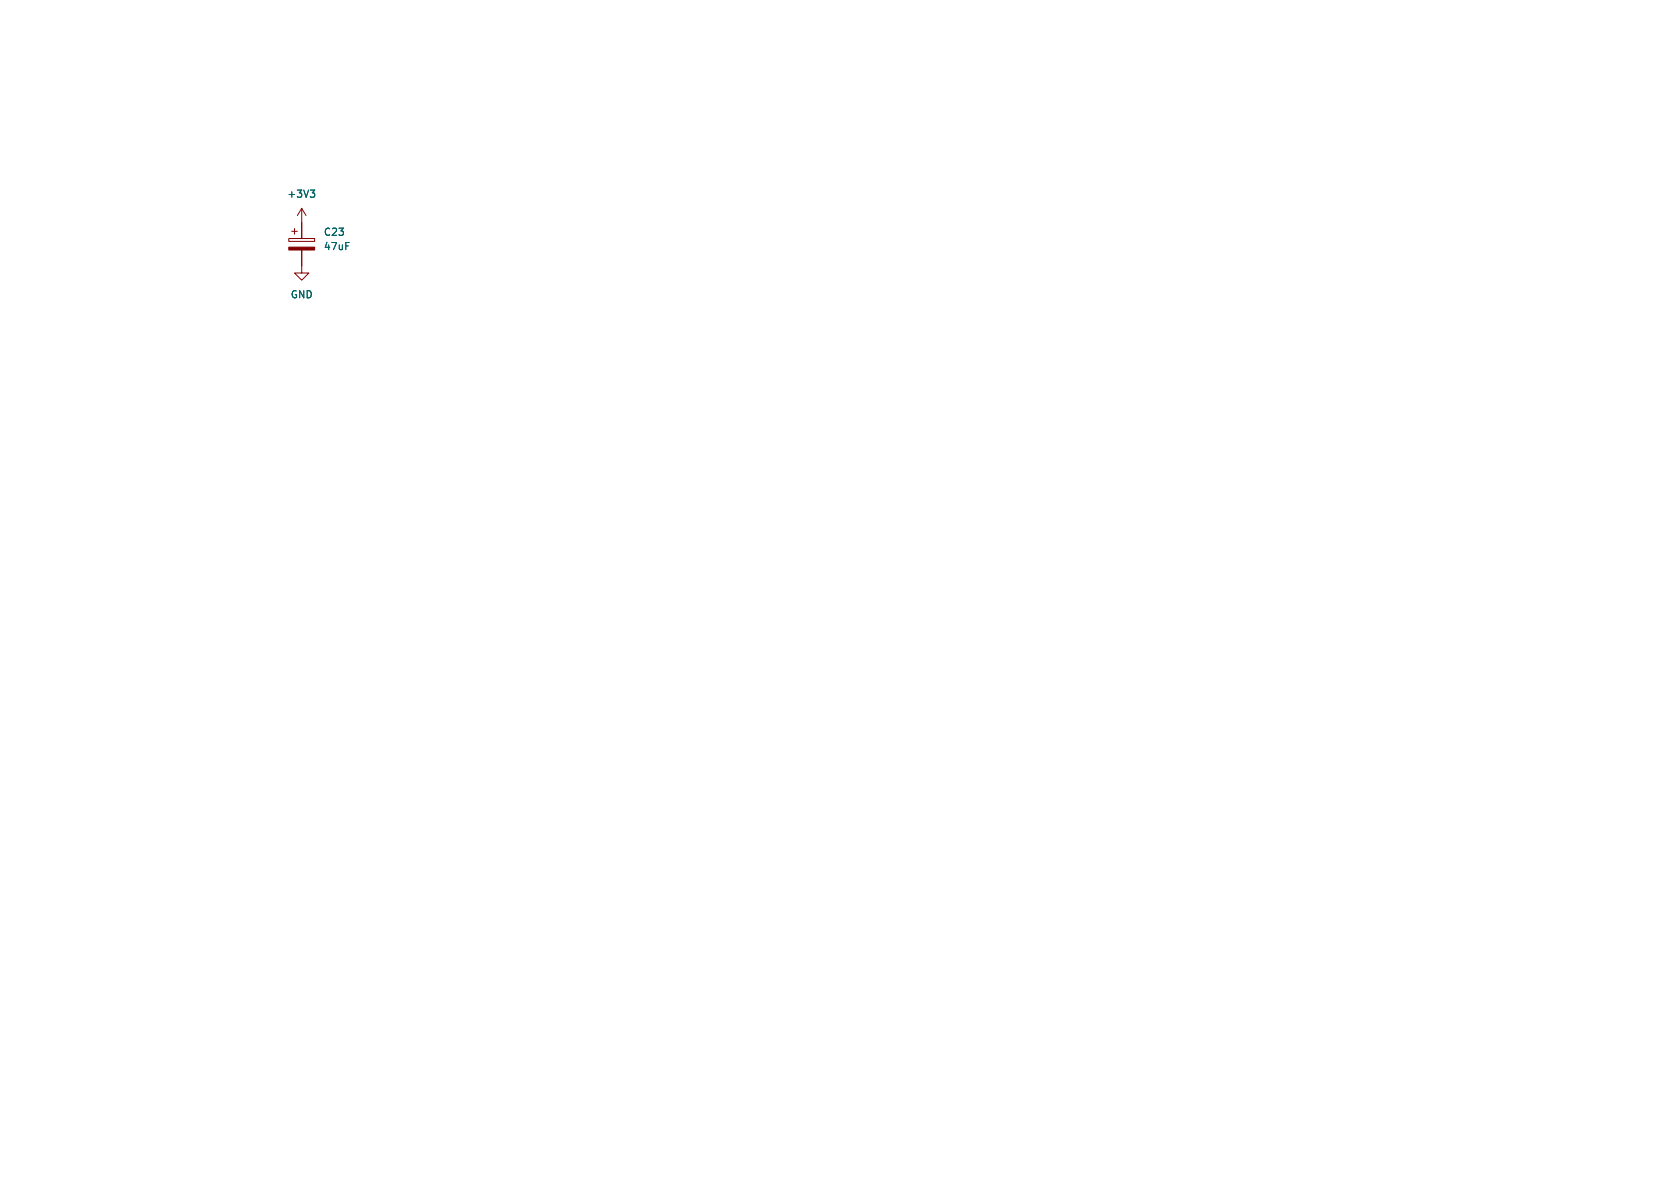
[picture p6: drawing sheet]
<svg xmlns="http://www.w3.org/2000/svg" width="297mm" height="210mm" viewBox="0 0 297 210" stroke-linecap="round" stroke-linejoin="round" font-family="sans-serif">
<defs><g id="words">
<g font-size="1.8" fill="#006464">
<text x="50.7" y="35.2">+3V3</text>
<text x="57.2" y="41.9">C23</text>
<text x="57.2" y="44.4">47uF</text>
<text x="51.3" y="52.9">GND</text>
</g>
</g></defs>
<path d="M53.3 36.8l-.7 1.3M53.3 36.8v5.4M53.3 36.8l.8 1.3M51.1 42.2h4.5v.5h-4.5zM51.6 40.9h1M52.1 40.4v1M53.3 44.2v4.1h1.3l-1.3 1.2-1.2-1.2h1.2" fill="none" stroke="#840000" stroke-width=".18"/>
<path d="M54.9 33.6h.7l-.4 .5M55.4 34.1l.2 .2v.3l-.2 .3" fill="none" stroke="#006464" stroke-width=".18"/>
<path d="M51.1 43.7h4.5v.5h-4.5z" fill="#840000" stroke="#840000" stroke-width=".18"/>
<use href="#words"/>
</svg>
